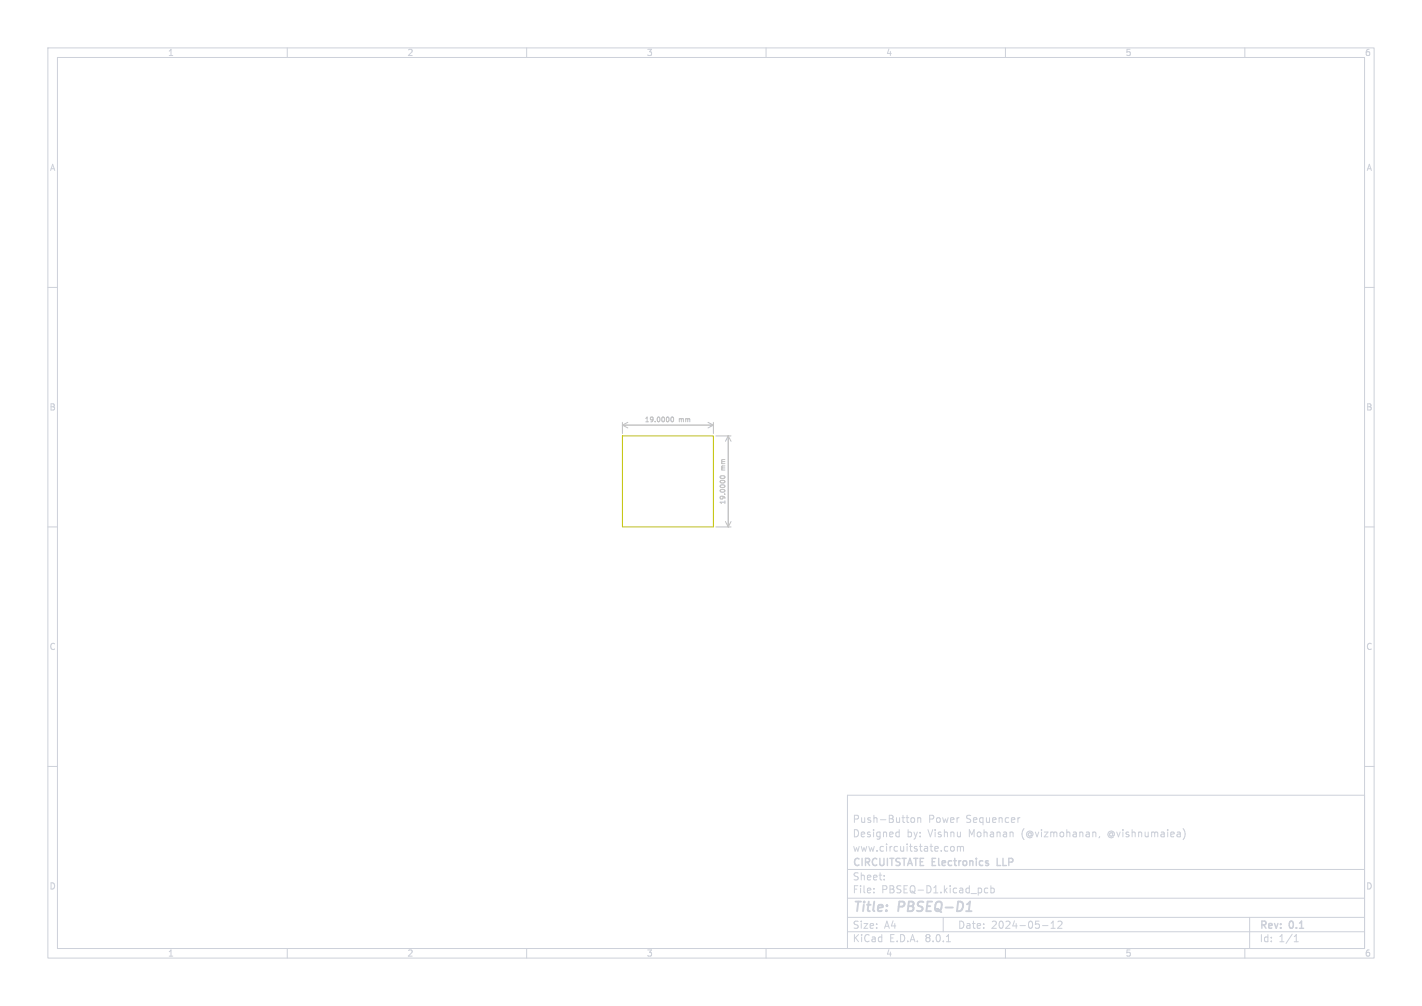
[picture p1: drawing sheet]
<svg xmlns="http://www.w3.org/2000/svg" width="297mm" height="210mm" viewBox="0 0 297 210" stroke-linecap="round" stroke-linejoin="round" font-family="sans-serif">
<defs><g id="words">
<g font-size="2.8" fill="#cdd1da">
<text x="178" y="190.9">Title:</text>
<text x="187.7" y="190.9">PBSEQ-D1</text>
</g>
<g font-size="2.1" fill="#cdd1da">
<text x="178" y="172">Push-Button</text>
<text x="193.9" y="172">Power</text>
<text x="201.8" y="172">Sequencer</text>
<text x="178" y="178">www.circuitstate.com</text>
<text x="178" y="175">Designed</text>
<text x="189.4" y="175">by:</text>
<text x="193.9" y="175">Vishnu</text>
<text x="202.5" y="175">Mohanan</text>
<text x="213.6" y="175">(@vizmohanan,</text>
<text x="231.8" y="175">@vishnumaiea)</text>
<text x="178" y="184">Sheet:</text>
<text x="178" y="181.2">CIRCUITSTATE Electronics</text>
<text x="208.9" y="181.2">LLP</text>
<text x="178" y="186.7">File:</text>
<text x="184.1" y="186.7">PBSEQ-D1.kicad_pcb</text>
<text x="178" y="196.9">KiCad</text>
<text x="178" y="194.1">Size:</text>
<text x="184.7" y="194.1">A4</text>
<text x="185.7" y="196.9">E.D.A.</text>
<text x="193.3" y="196.9">8.0.1</text>
<text x="200" y="194.1">Date:</text>
<text x="207" y="194.1">2024-05-12</text>
<text x="263" y="194.3">Rev:</text>
<text x="263" y="196.9">Id:</text>
<text x="267.1" y="196.9">1/1</text>
<text x="269.4" y="194.3">0.1</text>
</g>
<g font-size="1.8" fill="#cdd1da">
<text x="35" y="11.9">1</text>
<text x="85" y="11.9">2</text>
<text x="135" y="11.9">3</text>
<text x="185" y="11.9">4</text>
<text x="235" y="11.9">5</text>
<text x="285" y="11.9">6</text>
<text x="10.3" y="35.9">A</text>
<text x="285.4" y="35.9">A</text>
<text x="10.3" y="85.9">B</text>
<text x="285.3" y="85.9">B</text>
<text x="10.3" y="135.9">C</text>
<text x="285.3" y="135.9">C</text>
<text x="10.3" y="185.9">D</text>
<text x="285.3" y="185.9">D</text>
<text x="35" y="199.9">1</text>
<text x="85" y="199.9">2</text>
<text x="135" y="199.9">3</text>
<text x="185" y="199.9">4</text>
<text x="235" y="199.9">5</text>
<text x="285" y="199.9">6</text>
</g>
<g font-size="1.4" fill="#c2c2c2">
<text x="134.6" y="88.3">19.0000</text>
<text x="141.8" y="88.3">mm</text>
<text x="151.7" y="98.2" transform="rotate(-90 151.7 98.2)">mm</text>
<text x="151.7" y="105.4" transform="rotate(-90 151.7 105.4)">19.0000</text>
</g>
</g></defs>
<g fill="none" stroke="#cdd1da" stroke-width=".21">
<path d="M10 10h277v190h-277zM12 12h273v186h-273zM60 10v2M110 10v2M160 10v2M210 10v2M260 10v2M10 60h2M285 60h2M10 110h2M285 110h2M10 160h2"/>
<path d="M285 160h2M177 166h108v32h-108zM187.4 173.7l.4 .1M187.8 173.2v1.5M187.8 174.6l-.4 .1M190.3 170.8l.2-.1 .5 .1v.6l-.1 .2-.4 .1-.2-.1zM191.7 170.8l.2-.1 .3 .1 .1 .9M191.7 170.7v1M198.6 176.8l.2-.1 .4 .1 .1 .6-.1 .2-.4 .1-.2-.1zM200 176.8l.4-.1 .2 .2M200 176.7v1M200.6 176.9l.2-.2 .4 .1v.9"/>
<path d="M200.6 176.9v.8M213 170.7l-.4 .3M228.7 173.7l.2 .2v.8M229.7 174.6l-.2 .3M247.1 173a1.72 1.72 0 0 1 0 2.3M60 198v2M110 198v2M160 198v2M177 194.5h108M177 191.5h108M177 187.5h108M177 181.5h108"/>
<path d="M182.5 186.3v.1M182.5 185.5v.1M184.7 183.6v.1M184.7 182.8v.1M197 191.5v3M197.7 196.6h.8M206.3 185.5l-.4-.1-.3 .3 .1 .6h.6M207 185.5l.4-.1 .3 .3-.2 .6h-.5M207 184.9v1.5M210 198v2M217.7 193.2h1.2M219.5 193.8h.9"/>
<path d="M219.5 192.7l.5-.4v1.5M221 192.4l.5-.1 .3 .4-.9 1.1h.9M260 198v2M261 191.5v6.5M270.3 196.6h.9M270.3 195.5l.4-.4v1.5"/>
</g>
<path d="M201.8 190.2h1.1" fill="none" stroke="#cdd1da" stroke-width=".4"/>
<path d="M208.3 179.2v1.5h.7" fill="none" stroke="#cdd1da" stroke-width=".3"/>
<g fill="none" stroke="#c2c2c2" stroke-width=".21">
<path d="M130 88.2v2.3M130 88.7h19M130 88.7l1.1 .6M131.1 88.2l-1.1 .5M140.2 87.1h.2a.49 .49 0 0 1 .3 .5 .49 .49 0 0 1-.4 .4l-.2-.3zM147.9 88.2l1.1 .5M149 88.2v2.3M149 88.7l-1.1 .6M149.5 91h3.2M150.5 99.4a.48 .48 0 0 1 .6-.1 .48 .48 0 0 1 .3 .4 .49 .49 0 0 1-.6 .3 .49 .49 0 0 1-.3-.5zM152.1 91v19M152.1 91l.6 1.1"/>
<path d="M152.1 91l-.6 1.1M149.5 110h3.2M151.5 108.9l.6 1.1M152.7 108.9l-.6 1.1"/>
</g>
<path d="M130 91h19v19h-19z" fill="none" stroke="#c2c200" stroke-width=".21"/>
<use href="#words"/>
</svg>
